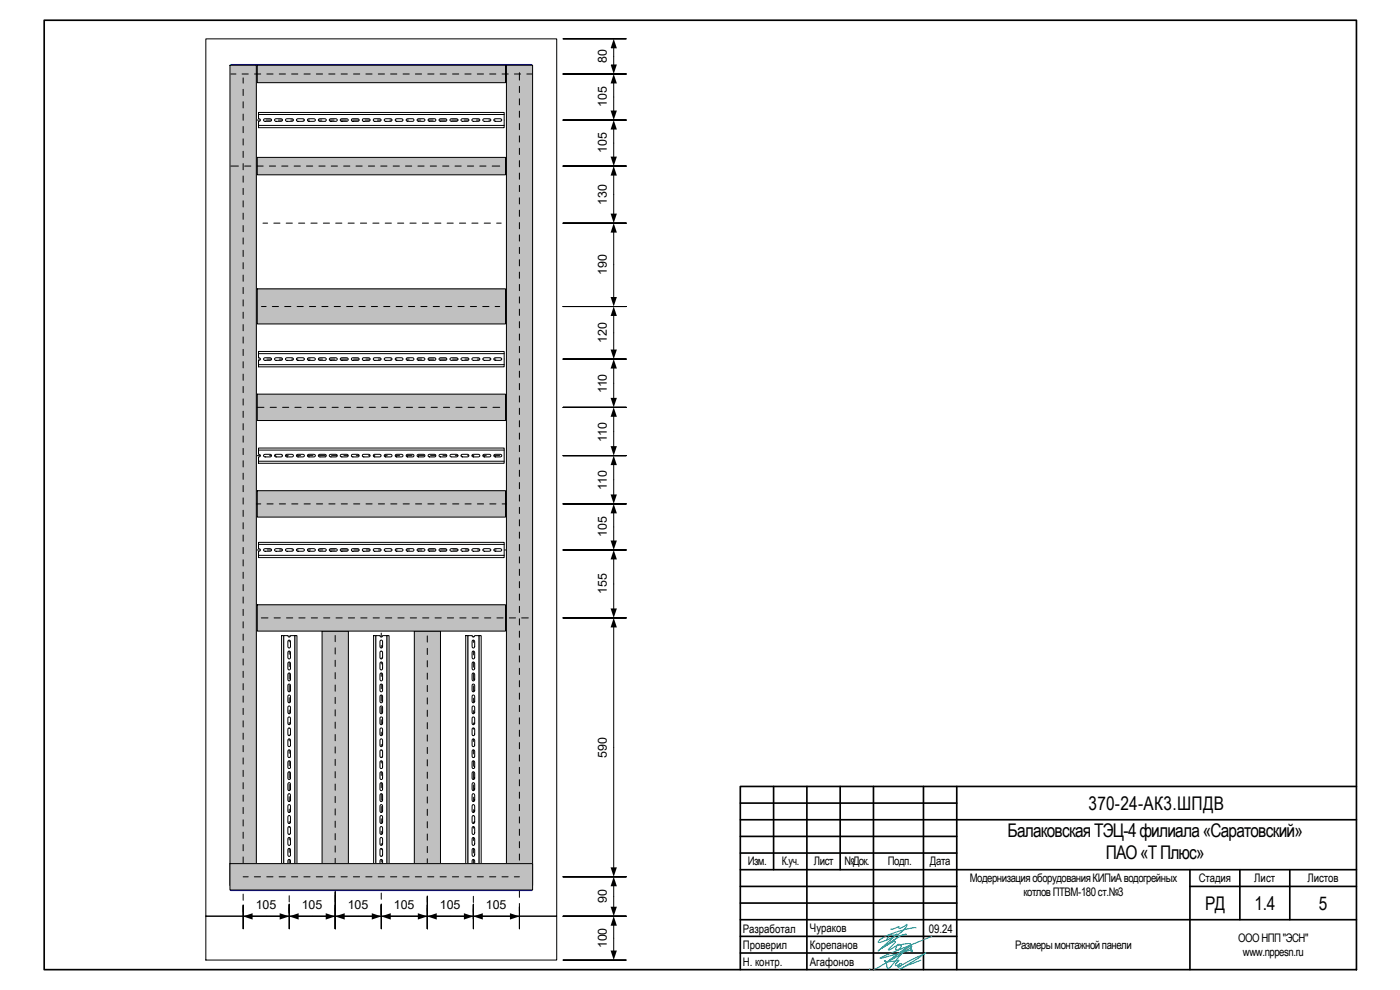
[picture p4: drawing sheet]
<svg xmlns="http://www.w3.org/2000/svg" width="420mm" height="297mm" viewBox="0 0 420 297" stroke-linecap="round" stroke-linejoin="round" font-family="sans-serif">
<defs><g id="words">
<g font-size="5.7">
<text x="326.7" y="243">370-24-АК3.ШПДВ</text>
<text x="302.4" y="251.2">БалаковскаяТЭЦ-4филиала«Саратовский»</text>
<text x="331.9" y="257.8">ПАО«ТПлюс»</text>
<text x="361.7" y="272.9">РД</text>
<text x="376.5" y="272.9">1.4</text>
<text x="395.8" y="272.9">5</text>
</g>
<g font-size="3.7">
<text x="182.1" y="19" transform="rotate(-90 182.1 19)">80</text>
<text x="182.1" y="32.2" transform="rotate(-90 182.1 32.2)">105</text>
<text x="182.1" y="46" transform="rotate(-90 182.1 46)">105</text>
<text x="182.1" y="61.5" transform="rotate(-90 182.1 61.5)">130</text>
<text x="182.1" y="82.5" transform="rotate(-90 182.1 82.5)">190</text>
<text x="182.1" y="102.9" transform="rotate(-90 182.1 102.9)">120</text>
<text x="182.1" y="118" transform="rotate(-90 182.1 118)">110</text>
<text x="182.1" y="132.5" transform="rotate(-90 182.1 132.5)">110</text>
<text x="182.1" y="147" transform="rotate(-90 182.1 147)">110</text>
<text x="182.1" y="161.2" transform="rotate(-90 182.1 161.2)">105</text>
<text x="182.1" y="178.3" transform="rotate(-90 182.1 178.3)">155</text>
<text x="182.1" y="227.3" transform="rotate(-90 182.1 227.3)">590</text>
<text x="76.7" y="272.9">105</text>
<text x="90.6" y="272.9">105</text>
<text x="104.4" y="272.9">105</text>
<text x="118.2" y="272.9">105</text>
<text x="132" y="272.9">105</text>
<text x="145.8" y="272.9">105</text>
<text x="182.1" y="271" transform="rotate(-90 182.1 271)">90</text>
<text x="182.1" y="284.5" transform="rotate(-90 182.1 284.5)">100</text>
</g>
<g font-size="3.5">
<text x="224.4" y="259.7">Изм.</text>
<text x="234.7" y="259.7">К.уч.</text>
<text x="244.3" y="259.7">Лист</text>
<text x="253.4" y="259.7">№Док.</text>
<text x="266.4" y="259.7">Подп.</text>
<text x="279" y="259.7">Дата</text>
<text x="291.1" y="264.7">МодернизацияоборудованияКИПиАводогрейных</text>
<text x="307.2" y="268.8">котловПТВМ-180ст.№3</text>
<text x="359.8" y="264.7">Стадия</text>
<text x="376.4" y="264.7">Лист</text>
<text x="392.4" y="264.7">Листов</text>
<text x="222.9" y="279.9">Разработал</text>
<text x="243.1" y="279.7">Чураков</text>
<text x="278.8" y="279.9">09.24</text>
<text x="222.9" y="284.8">Проверил</text>
<text x="243.1" y="284.8">Корепанов</text>
<text x="304.7" y="284.7">Размерымонтажнойпанели</text>
<text x="371.6" y="282.6">ОООНПП&quot;ЭСН&quot;</text>
<text x="373" y="286.7">www.nppesn.ru</text>
<text x="222.9" y="289.8">Н. контр.</text>
<text x="243.1" y="289.9">Агафонов</text>
</g>
</g></defs>
<g fill="none" stroke="#000" stroke-width=".5">
<path d="M13.3 6.1h393.8v284.8h-393.8zM232.2 236v24.9M242.2 236v54.9M252.1 236v24.9M262.1 236v54.9M277.1 236v54.9M287.1 236v54.9M407.1 236h-184.9v54.9M222.2 246h184.9M222.2 241h64.9M222.2 251h64.9M222.2 255.9h64.9"/>
<path d="M222.2 260.9h184.9M222.2 266h64.9M222.2 271h64.9M357.1 260.9v30M357.1 266h50M372.1 260.9v15M387.1 260.9v15M407.1 275.9h-184.9M222.2 285.9h64.9M222.2 280.9h64.9"/>
</g>
<path d="M274.9 278.4a22.7 22.7 0 0 0-11.2 3.9l-.1 .5a14.5 14.5 0 0 0 8.4-4.7l.2-.8-2.1 1.3a.29 .29 0 0 1-.4-.2 .29 .29 0 0 1 .1-.4l-2.5 .8M261.1 290.7l-.1 .3M269.8 291l4.7-2.8 3.4-2.4-5.4 2.8a3.8 3.8 0 0 1-2.6 1 .37 .37 0 0 1 .3-.5 .37 .37 0 0 1 .4 .5 .6 .6 0 0 1-.4 .6 .6 .6 0 0 1-.7-.3l.3-.4-.9 .3a.54 .54 0 0 1-.2-.6 .54 .54 0 0 1 .5-.4 .51 .51 0 0 0 .5-.7h-.1a7.5 7.5 0 0 1-4.2 .2l.1-.1a1.25 1.25 0 0 1 .6 1.5 .57 .57 0 0 0 .3 .8 .57 .57 0 0 0 .7-.2l1.5-1.8a14.9 14.9 0 0 1 4.9-4.7v.3l-3.2 2.3-8.2 4.6M276.4 288.1l-3.8 1.4-2.8 1.5M279.6 281l-15.5 6.5 .2 .1 9.1-2.6 .5 .2-.2 .3-.3-.1-.2-.3 .3-.6a.49 .49 0 0 0-.1-.5 .49 .49 0 0 0-.5-.1l-7.1 5 7.5-5.7-.6-.1-3.4 .5a.62 .62 0 0 1 1-.1 .62 .62 0 0 1-.2 1l-1 .6-.3-.4 .3-1-2.1 1.3h-.4l2.1-2.2v-.3l-.2-.1-3.9 2.1 5.4-3.6 1.9-.6-1.9 .6-6.5 4.4 5.7-5.1-1.1 .4-.9-.3-1.1 1.6" fill="none" stroke="#008080" stroke-width=".3"/>
<g fill="none" stroke="#000" stroke-width=".3">
<path d="M142.1 188v1.1M142.1 190.9v1.9M142.1 194.6v1.9M142.1 198.4v1.8M142.1 202.1v1.8M142.1 205.8v1.8M142.1 209.5v1.8M142.1 213.2v1.9M142.1 216.9v1.9M142.1 220.6v1.9M142.1 224.3v1.9M142.1 228.1v1.8"/>
<path d="M142.1 231.8v1.8M142.1 235.5v1.8M142.1 239.2v1.9M142.1 242.9v1.9M142.1 246.6v1.9M142.1 250.4v1.8M142.1 254.1v1.8M142.1 257.8v1.8M142.1 261.5v1.9M142.1 265.2v1.9M142.1 268.9v1.9M142.1 272.6v1.1"/>
</g>
<path d="M139.8 190.7h.7v75h-.7z" fill="#fff"/>
<path d="M139.8 190.7h.7v75h-.7z" fill="none" stroke="#000" stroke-width=".3"/>
<path d="M143.7 190.7h.7v75h-.7z" fill="#fff"/>
<path d="M143.7 190.7h.7v75h-.7z" fill="none" stroke="#000" stroke-width=".3"/>
<path d="M140.5 190.7h1.2l.4 .5 .4-.5h1.2v75h-1.2l-.1-1-.5-.2-.2 .5v.7h-1.2zM141.8 208.7l-.1 1.7a.39 .39 0 0 0 .4 .5 .39 .39 0 0 0 .4-.5l-.1-1.6-.2-.2zM141.8 215.2l-.1 1.8a.39 .39 0 0 0 .4 .4 .39 .39 0 0 0 .4-.4l-.1-1.6-.2-.3zM141.8 205.4l-.1 1.7a.39 .39 0 0 0 .4 .5 .39 .39 0 0 0 .4-.5l-.1-1.6-.2-.2zM141.8 231.7l-.1 1.7a.39 .39 0 0 0 .4 .5 .39 .39 0 0 0 .4-.5l-.1-1.6-.3-.3zM141.8 225.1l-.1 1.8a.39 .39 0 0 0 .4 .4 .39 .39 0 0 0 .4-.4l-.1-1.6-.2-.3zM141.8 211.9l-.1 1.8 .4 .5 .4-.5v-1.4l-.3-.4zM141.8 228.4l-.1 1.7a.39 .39 0 0 0 .4 .5 .39 .39 0 0 0 .4-.5l-.1-1.6-.3-.2zM141.8 221.8l-.1 1.8a.39 .39 0 0 0 .4 .4 .39 .39 0 0 0 .4-.4l-.1-1.6-.3-.3zM141.8 241.6l-.1 1.7a.4 .4 0 0 0 .4 .5 .4 .4 0 0 0 .4-.5l-.1-1.6-.3-.3zM141.8 261.3l-.1 1.7 .4 .5 .4-.5v-1.4l-.3-.4zM141.8 195.5l-.1 1.7a.4 .4 0 0 0 .4 .5 .4 .4 0 0 0 .4-.5l-.1-1.6-.3-.3zM141.8 202.1l-.1 1.7a.4 .4 0 0 0 .4 .5 .4 .4 0 0 0 .4-.5l-.1-1.6-.3-.3zM141.8 244.8l-.1 1.8a.4 .4 0 0 0 .4 .5 .4 .4 0 0 0 .4-.5l-.1-1.6-.3-.3zM141.8 251.4l-.1 1.8a.4 .4 0 0 0 .4 .5 .4 .4 0 0 0 .4-.5l-.1-1.6-.3-.3zM141.8 258l-.1 1.7a.4 .4 0 0 0 .4 .5 .4 .4 0 0 0 .4-.5l-.1-1.5-.3-.3zM141.8 235l-.1 1.7a.4 .4 0 0 0 .4 .5 .4 .4 0 0 0 .4-.5l-.1-1.6-.3-.3zM141.8 192.2l-.1 1.9 .4 .3 .4-.5v-1.4l-.3-.4zM141.8 198.8l-.1 1.9 .4 .3 .4-.5v-1.4l-.3-.4zM141.8 248.1l-.1 2 .4 .3 .4-.5v-1.4l-.3-.5zM141.8 254.7l-.1 1.9 .4 .4 .4-.5v-1.4l-.3-.5zM141.8 238.3l-.1 1.7a.4 .4 0 0 0 .4 .5 .4 .4 0 0 0 .4-.5l-.1-1.6-.3-.3zM141.8 218.5l-.1 1.8a.39 .39 0 0 0 .4 .4 .39 .39 0 0 0 .4-.4l-.1-1.7z" fill-rule="evenodd" fill="#fff"/>
<g fill="none" stroke="#000" stroke-width=".3">
<path d="M114.4 186.8v1.3M114.4 189.9v1.9M114.4 193.7v1.8M114.4 197.4v1.8M140.5 190.7h1.2a.39 .39 0 0 0 .4 .5 .39 .39 0 0 0 .4-.5h1.2v75h-1.2v-.7a.4 .4 0 0 0-.4-.5 .4 .4 0 0 0-.4 .5v.7h-1.2zM141.8 192.2l.3-.2 .3 .4 .1 1.5a.4 .4 0 0 1-.4 .5 .4 .4 0 0 1-.4-.5zM141.8 195.5l.3-.2 .3 .3 .1 1.6a.4 .4 0 0 1-.4 .5 .4 .4 0 0 1-.4-.5zM141.8 198.8l.3-.2 .3 .3 .1 1.6a.4 .4 0 0 1-.4 .5 .4 .4 0 0 1-.4-.5zM114.4 201.1v1.8M114.4 204.8v1.9M114.4 208.5v1.9M114.4 212.2v1.9"/>
<path d="M114.4 215.9v1.9M114.4 219.7v1.8M141.8 202.1l.3-.2 .3 .3 .1 1.6a.4 .4 0 0 1-.4 .5 .4 .4 0 0 1-.4-.5zM141.8 205.4l.4-.1 .2 .2 .1 1.6a.39 .39 0 0 1-.4 .5 .39 .39 0 0 1-.4-.5zM141.8 208.7l.4-.1 .2 .2 .1 1.6a.39 .39 0 0 1-.4 .5 .39 .39 0 0 1-.4-.5zM141.8 211.9l.3-.1 .3 .3 .1 1.6a.39 .39 0 0 1-.4 .5 .39 .39 0 0 1-.4-.5zM141.8 215.2l.4-.1 .2 .3 .1 1.6a.39 .39 0 0 1-.4 .4 .39 .39 0 0 1-.4-.4zM141.8 218.5l.3-.1 .3 .3 .1 1.6a.39 .39 0 0 1-.4 .4 .39 .39 0 0 1-.4-.4zM114.4 223.4v1.8M114.4 227.1v1.8M114.4 230.8v1.9M114.4 234.5v1.9"/>
<path d="M114.4 238.2v1.9M141.8 228.4l.3-.1 .3 .2 .1 1.6a.39 .39 0 0 1-.4 .5 .39 .39 0 0 1-.4-.5zM141.8 231.7l.3-.2 .3 .3 .1 1.6a.39 .39 0 0 1-.4 .5 .39 .39 0 0 1-.4-.5zM141.8 235l.3-.2 .3 .3 .1 1.6a.4 .4 0 0 1-.4 .5 .4 .4 0 0 1-.4-.5zM141.8 238.3l.3-.2 .3 .3 .1 1.6a.4 .4 0 0 1-.4 .5 .4 .4 0 0 1-.4-.5zM141.8 225.1l.4-.1 .2 .3 .1 1.6a.39 .39 0 0 1-.4 .4 .39 .39 0 0 1-.4-.4zM141.8 221.8l.3-.1 .3 .3 .1 1.6a.39 .39 0 0 1-.4 .4 .39 .39 0 0 1-.4-.4zM114.4 242v1.8M114.4 245.7v1.8M114.4 249.4v1.8M114.4 253.1v1.9M114.4 256.8v1.9"/>
<path d="M141.8 241.6l.3-.2 .3 .3 .1 1.6a.4 .4 0 0 1-.4 .5 .4 .4 0 0 1-.4-.5zM141.8 244.8l.3-.1 .3 .3 .1 1.6a.4 .4 0 0 1-.4 .5 .4 .4 0 0 1-.4-.5zM141.8 248.1l.3-.1 .3 .3 .1 1.6a.4 .4 0 0 1-.4 .5 .4 .4 0 0 1-.4-.5zM141.8 251.4l.3-.1 .3 .3 .1 1.6a.4 .4 0 0 1-.4 .5 .4 .4 0 0 1-.4-.5zM141.8 254.7l.3-.1 .3 .3 .1 1.6a.4 .4 0 0 1-.4 .5 .4 .4 0 0 1-.4-.5zM141.8 258l.3-.1 .3 .3 .1 1.5a.4 .4 0 0 1-.4 .5 .4 .4 0 0 1-.4-.5zM114.4 260.5v1.9M114.4 264.2v1.9M114.4 267.9v1.9M114.4 271.7v1.3M141.8 261.3l.3-.2 .3 .4 .1 1.5a.4 .4 0 0 1-.4 .5 .4 .4 0 0 1-.4-.5z"/>
</g>
<path d="M112.1 190.7h.7v75h-.7z" fill="#fff"/>
<path d="M112.1 190.7h.7v75h-.7z" fill="none" stroke="#000" stroke-width=".3"/>
<path d="M116.1 190.7h.7v75h-.7z" fill="#fff"/>
<path d="M116.1 190.7h.7v75h-.7z" fill="none" stroke="#000" stroke-width=".3"/>
<path d="M112.8 190.7h1.2a.39 .39 0 0 0 .4 .5 .39 .39 0 0 0 .4-.5h1.3v75h-1.3l-.1-1-.4-.2-.3 .5v.7h-1.2zM114.1 208.7l-.1 1.7a.39 .39 0 0 0 .4 .5 .39 .39 0 0 0 .4-.5v-1.6l-.2-.2zM114.1 215.2l-.1 1.8a.39 .39 0 0 0 .4 .4 .39 .39 0 0 0 .4-.4v-1.6l-.2-.3zM114.1 205.4l-.1 1.7a.39 .39 0 0 0 .4 .5 .39 .39 0 0 0 .4-.5v-1.6l-.2-.2zM114.1 231.7l-.1 1.7a.39 .39 0 0 0 .4 .5 .39 .39 0 0 0 .4-.5v-1.6l-.4-.3zM114.1 225.1l-.1 1.8a.39 .39 0 0 0 .4 .4 .39 .39 0 0 0 .4-.4v-1.6l-.2-.3zM114.1 221.8l-.1 1.8a.39 .39 0 0 0 .4 .4 .39 .39 0 0 0 .4-.4v-1.6l-.4-.3zM114.1 228.4l-.1 1.7a.39 .39 0 0 0 .4 .5 .39 .39 0 0 0 .4-.5v-1.6l-.4-.2zM114.1 211.9l-.1 1.8a.39 .39 0 0 0 .4 .5 .39 .39 0 0 0 .4-.5v-1.6l-.4-.3zM114.1 261.3v1.9l.3 .3 .4-.3v-1.7l-.2-.3zM114.1 241.6l-.1 1.7a.4 .4 0 0 0 .4 .5 .4 .4 0 0 0 .4-.5v-1.6l-.2-.3zM114.1 195.5l-.1 1.7a.4 .4 0 0 0 .4 .5 .4 .4 0 0 0 .4-.5v-1.6l-.2-.2zM114.1 202.1l-.1 1.7a.4 .4 0 0 0 .4 .5 .4 .4 0 0 0 .4-.5v-1.6l-.2-.2zM114.1 244.8l-.1 1.8a.4 .4 0 0 0 .4 .5 .4 .4 0 0 0 .4-.5v-1.6l-.2-.3zM114.1 251.4l-.1 1.8a.4 .4 0 0 0 .4 .5 .4 .4 0 0 0 .4-.5v-1.6l-.2-.3zM114.1 258l-.1 1.7a.4 .4 0 0 0 .4 .5 .4 .4 0 0 0 .4-.5v-1.5l-.2-.3zM114.1 235l-.1 1.7a.4 .4 0 0 0 .4 .5 .4 .4 0 0 0 .4-.5v-1.6l-.2-.2zM114.1 192.2v1.9l.3 .3 .4-.3v-1.6l-.2-.4zM114.1 198.8v1.9l.3 .3 .4-.3v-1.8l-.2-.3zM114.1 248.1v2l.3 .3 .4-.3v-1.6l-.2-.5zM114.1 254.7v1.9l.3 .4 .4-.4v-1.7l-.2-.3zM114.1 238.3v1.9l.3 .3 .4-.3v-1.6l-.2-.4zM114.1 218.5l-.1 1.8a.39 .39 0 0 0 .4 .4 .39 .39 0 0 0 .4-.4v-1.6l-.4-.3z" fill-rule="evenodd" fill="#fff"/>
<g fill="none" stroke="#000" stroke-width=".3">
<path d="M86.8 188v1M86.8 190.8v1.8M86.8 194.5v1.8M86.8 198.2v1.8M112.8 190.7h1.2a.39 .39 0 0 0 .4 .5 .39 .39 0 0 0 .4-.5h1.3v75h-1.3v-.7a.4 .4 0 0 0-.4-.5 .4 .4 0 0 0-.4 .5v.7h-1.2zM114.1 192.2l.5-.1 .2 .3v1.5a.4 .4 0 0 1-.4 .5 .4 .4 0 0 1-.4-.5zM114.1 195.5l.5-.1 .2 .2v1.6a.4 .4 0 0 1-.4 .5 .4 .4 0 0 1-.4-.5zM114.1 198.8l.5-.2 .2 .3v1.6a.4 .4 0 0 1-.4 .5 .4 .4 0 0 1-.4-.5zM86.8 201.9v1.9M86.8 205.6v1.9M86.8 209.3v1.9M86.8 213v1.9"/>
<path d="M86.8 216.7v1.9M114.1 202.1l.5-.1 .2 .2v1.6a.4 .4 0 0 1-.4 .5 .4 .4 0 0 1-.4-.5zM114.1 205.4l.5-.1 .2 .2v1.6a.39 .39 0 0 1-.4 .5 .39 .39 0 0 1-.4-.5zM114.1 208.7l.5-.1 .2 .2v1.6a.39 .39 0 0 1-.4 .5 .39 .39 0 0 1-.4-.5zM114.1 211.9l.3-.1 .4 .3v1.6a.39 .39 0 0 1-.4 .5 .39 .39 0 0 1-.4-.5zM114.1 215.2l.5-.1 .2 .3v1.6a.39 .39 0 0 1-.4 .4 .39 .39 0 0 1-.4-.4zM114.1 218.5l.3-.1 .4 .3v1.6a.39 .39 0 0 1-.4 .4 .39 .39 0 0 1-.4-.4zM86.8 220.5v1.8M86.8 224.2v1.8M86.8 227.9v1.8M86.8 231.6v1.9M86.8 235.3v1.9"/>
<path d="M86.8 239v1.9M114.1 221.8l.3-.1 .4 .3v1.6a.39 .39 0 0 1-.4 .4 .39 .39 0 0 1-.4-.4zM114.1 228.4l.3-.1 .4 .2v1.6a.39 .39 0 0 1-.4 .5 .39 .39 0 0 1-.4-.5zM114.1 231.7l.3-.2 .4 .3v1.6a.39 .39 0 0 1-.4 .5 .39 .39 0 0 1-.4-.5zM114.1 235l.5-.1 .2 .2v1.6a.4 .4 0 0 1-.4 .5 .4 .4 0 0 1-.4-.5zM114.1 238.3l.5-.1 .2 .2v1.6a.4 .4 0 0 1-.4 .5 .4 .4 0 0 1-.4-.5zM114.1 225.1l.5-.1 .2 .3v1.6a.39 .39 0 0 1-.4 .4 .39 .39 0 0 1-.4-.4zM86.8 242.8v1.8M86.8 246.5v1.8M86.8 250.2v1.8M86.8 253.9v1.9M86.8 257.6v1.9"/>
<path d="M114.1 241.6l.5-.2 .2 .3v1.6a.4 .4 0 0 1-.4 .5 .4 .4 0 0 1-.4-.5zM114.1 244.8l.5-.1 .2 .3v1.6a.4 .4 0 0 1-.4 .5 .4 .4 0 0 1-.4-.5zM114.1 248.1l.5-.1 .2 .3v1.6a.4 .4 0 0 1-.4 .5 .4 .4 0 0 1-.4-.5zM114.1 251.4l.5-.1 .2 .3v1.6a.4 .4 0 0 1-.4 .5 .4 .4 0 0 1-.4-.5zM114.1 254.7l.5-.1 .2 .3v1.6a.4 .4 0 0 1-.4 .5 .4 .4 0 0 1-.4-.5zM114.1 258l.5-.1 .2 .3v1.5a.4 .4 0 0 1-.4 .5 .4 .4 0 0 1-.4-.5zM86.8 261.3v1.9M86.8 265v1.9M86.8 268.8v1.8M86.8 272.4v.9M114.1 261.3l.5-.1 .2 .3v1.5a.4 .4 0 0 1-.4 .5 .4 .4 0 0 1-.4-.5z"/>
</g>
<path d="M84.5 190.7h.7v75h-.7z" fill="#fff"/>
<path d="M84.5 190.7h.7v75h-.7z" fill="none" stroke="#000" stroke-width=".3"/>
<path d="M88.5 190.7h.6v75h-.6z" fill="#fff"/>
<path d="M88.5 190.7h.6v75h-.6z" fill="none" stroke="#000" stroke-width=".3"/>
<path d="M85.2 190.7h1.2a.39 .39 0 0 0 .4 .5 .39 .39 0 0 0 .4-.5h1.3v75h-1.3v-.7l-.3-.5-.4 .2-.1 1h-1.2zM86.5 208.7l-.1 1.7a.39 .39 0 0 0 .4 .5 .39 .39 0 0 0 .4-.5v-1.6l-.3-.2zM86.5 215.2l-.1 1.8a.39 .39 0 0 0 .4 .4 .39 .39 0 0 0 .4-.4v-1.6l-.3-.3zM86.5 205.4l-.1 1.7a.39 .39 0 0 0 .4 .5 .39 .39 0 0 0 .4-.5v-1.6l-.3-.2zM86.5 231.7l-.1 1.7a.39 .39 0 0 0 .4 .5 .39 .39 0 0 0 .4-.5v-1.6l-.4-.3zM86.5 225.1l-.1 1.8a.39 .39 0 0 0 .4 .4 .39 .39 0 0 0 .4-.4v-1.6l-.3-.3zM86.5 221.8l-.1 1.8a.39 .39 0 0 0 .4 .4 .39 .39 0 0 0 .4-.4v-1.6l-.4-.3zM86.5 228.4l-.1 1.7a.39 .39 0 0 0 .4 .5 .39 .39 0 0 0 .4-.5v-1.6l-.4-.2zM86.5 211.9l-.1 1.8a.39 .39 0 0 0 .4 .5 .39 .39 0 0 0 .4-.5v-1.6l-.4-.3zM86.5 261.3l-.1 1.9 .4 .3 .4-.3v-1.7l-.4-.4zM86.5 241.6l-.1 1.7a.4 .4 0 0 0 .4 .5 .4 .4 0 0 0 .4-.5v-1.6l-.4-.3zM86.5 195.5l-.1 1.7a.4 .4 0 0 0 .4 .5 .4 .4 0 0 0 .4-.5v-1.6l-.4-.3zM86.5 202.1l-.1 1.7a.4 .4 0 0 0 .4 .5 .4 .4 0 0 0 .4-.5v-1.6l-.4-.3zM86.5 244.8l-.1 1.8a.4 .4 0 0 0 .4 .5 .4 .4 0 0 0 .4-.5v-1.6l-.4-.3zM86.5 251.4l-.1 1.8a.4 .4 0 0 0 .4 .5 .4 .4 0 0 0 .4-.5v-1.6l-.4-.3zM86.5 258l-.1 1.7a.4 .4 0 0 0 .4 .5 .4 .4 0 0 0 .4-.5v-1.5l-.4-.3zM86.5 235l-.1 1.7a.4 .4 0 0 0 .4 .5 .4 .4 0 0 0 .4-.5v-1.6l-.4-.3zM86.5 192.2l-.1 1.9 .4 .3 .4-.3v-1.6l-.2-.4zM86.5 198.8l-.1 1.9 .4 .3 .4-.3v-1.8l-.4-.3zM86.5 248.1l-.1 2 .4 .3 .4-.3v-1.6l-.2-.5zM86.5 254.7l-.1 1.9 .4 .4 .4-.4v-1.7l-.4-.3zM86.5 238.3l-.1 1.9 .4 .3 .4-.3v-1.6l-.2-.4zM86.5 218.5l-.1 1.8a.39 .39 0 0 0 .4 .4 .39 .39 0 0 0 .4-.4v-1.6l-.4-.3z" fill-rule="evenodd" fill="#fff"/>
<g fill="none" stroke="#000" stroke-width=".3">
<path d="M76.3 165h2M80.2 165h1.8M83.9 165h1.9M87.6 165h1.9M91.3 165h1.9M95 165h1.9M98.8 165h1.8M102.5 165h1.8M106.2 165h1.8M109.9 165h1.8M113.6 165h1.9M117.3 165h1.9"/>
<path d="M121 165h1.9M124.8 165h1.8M128.5 165h1.8M132.2 165h1.8M135.9 165h1.9M139.6 165h1.9M143.3 165h1.9M147.1 165h1.8M150.8 165h1.8M154.5 165h2.1M85.2 190.7h1.2a.39 .39 0 0 0 .4 .5 .39 .39 0 0 0 .4-.5h1.3v75h-1.3v-.7a.4 .4 0 0 0-.4-.5 .4 .4 0 0 0-.4 .5v.7h-1.2zM86.5 192.2l.3-.2 .4 .4v1.5a.4 .4 0 0 1-.4 .5 .4 .4 0 0 1-.4-.5z"/>
<path d="M86.5 195.5l.3-.2 .4 .3v1.6a.4 .4 0 0 1-.4 .5 .4 .4 0 0 1-.4-.5zM86.5 198.8l.3-.2 .4 .3v1.6a.4 .4 0 0 1-.4 .5 .4 .4 0 0 1-.4-.5zM86.5 202.1l.3-.2 .4 .3v1.6a.4 .4 0 0 1-.4 .5 .4 .4 0 0 1-.4-.5zM86.5 205.4l.4-.1 .3 .2v1.6a.39 .39 0 0 1-.4 .5 .39 .39 0 0 1-.4-.5zM86.5 208.7l.4-.1 .3 .2v1.6a.39 .39 0 0 1-.4 .5 .39 .39 0 0 1-.4-.5zM86.5 211.9l.3-.1 .4 .3v1.6a.39 .39 0 0 1-.4 .5 .39 .39 0 0 1-.4-.5zM86.5 215.2l.4-.1 .3 .3v1.6a.39 .39 0 0 1-.4 .4 .39 .39 0 0 1-.4-.4zM86.5 218.5l.3-.1 .4 .3v1.6a.39 .39 0 0 1-.4 .4 .39 .39 0 0 1-.4-.4zM86.5 225.1l.4-.1 .3 .3v1.6a.39 .39 0 0 1-.4 .4 .39 .39 0 0 1-.4-.4zM86.5 221.8l.3-.1 .4 .3v1.6a.39 .39 0 0 1-.4 .4 .39 .39 0 0 1-.4-.4zM86.5 228.4l.3-.1 .4 .2v1.6a.39 .39 0 0 1-.4 .5 .39 .39 0 0 1-.4-.5zM86.5 231.7l.3-.2 .4 .3v1.6a.39 .39 0 0 1-.4 .5 .39 .39 0 0 1-.4-.5z"/>
<path d="M86.5 235l.3-.2 .4 .3v1.6a.4 .4 0 0 1-.4 .5 .4 .4 0 0 1-.4-.5zM86.5 238.3l.3-.2 .4 .3v1.6a.4 .4 0 0 1-.4 .5 .4 .4 0 0 1-.4-.5zM86.5 241.6l.3-.2 .4 .3v1.6a.4 .4 0 0 1-.4 .5 .4 .4 0 0 1-.4-.5zM86.5 244.8l.3-.1 .4 .3v1.6a.4 .4 0 0 1-.4 .5 .4 .4 0 0 1-.4-.5zM86.5 248.1l.3-.1 .4 .3v1.6a.4 .4 0 0 1-.4 .5 .4 .4 0 0 1-.4-.5zM86.5 251.4l.3-.1 .4 .3v1.6a.4 .4 0 0 1-.4 .5 .4 .4 0 0 1-.4-.5zM86.5 254.7l.3-.1 .4 .3v1.6a.4 .4 0 0 1-.4 .5 .4 .4 0 0 1-.4-.5zM86.5 258l.3-.1 .4 .3v1.5a.4 .4 0 0 1-.4 .5 .4 .4 0 0 1-.4-.5zM86.5 261.3l.3-.2 .4 .4v1.5a.4 .4 0 0 1-.4 .5 .4 .4 0 0 1-.4-.5z"/>
</g>
<path d="M77.6 162.7h73.7v4.6h-73.7v-1.9l.5-.3-.1-.4-.4-.1zM79.2 164.7l-.1 .3 .3 .4h1.6a.4 .4 0 0 0 .5-.4 .4 .4 0 0 0-.5-.4zM82.5 164.7l-.1 .3 .3 .4h1.6a.4 .4 0 0 0 .5-.4 .4 .4 0 0 0-.5-.4zM85.8 164.7l-.1 .3 .3 .4h1.6a.4 .4 0 0 0 .5-.4 .4 .4 0 0 0-.5-.4zM89.1 164.7l-.1 .3 .3 .4h1.6a.4 .4 0 0 0 .4-.4 .4 .4 0 0 0-.4-.4zM92.4 164.7l-.1 .3 .3 .4h1.5a.4 .4 0 0 0 .5-.4 .4 .4 0 0 0-.5-.4zM95.7 164.7l-.2 .3 .4 .4h1.5a.4 .4 0 0 0 .5-.4 .4 .4 0 0 0-.5-.4zM99 164.7l-.2 .3 .3 .4h1.6a.4 .4 0 0 0 .5-.4 .4 .4 0 0 0-.5-.4zM102.2 164.7l-.1 .5 .3 .2h1.6a.4 .4 0 0 0 .5-.4 .4 .4 0 0 0-.5-.4zM105.6 164.7l-.1 .5 .2 .2h1.6a.39 .39 0 0 0 .5-.4 .39 .39 0 0 0-.5-.4zM108.8 164.7v.5l.2 .2h1.6a.39 .39 0 0 0 .5-.4 .39 .39 0 0 0-.5-.4zM112.2 164.7l-.2 .3 .3 .4h1.6a.39 .39 0 0 0 .5-.4 .39 .39 0 0 0-.5-.4zM115.5 164.7l-.2 .3 .3 .4h1.6a.39 .39 0 0 0 .5-.4 .39 .39 0 0 0-.5-.4zM118.7 164.7l-.1 .3 .3 .4h1.6a.39 .39 0 0 0 .4-.4 .39 .39 0 0 0-.4-.4zM122 164.7l-.1 .3 .3 .4h1.6a.39 .39 0 0 0 .4-.4 .39 .39 0 0 0-.4-.4zM125.3 164.7l-.1 .3 .3 .4h1.6a.39 .39 0 0 0 .4-.4 .39 .39 0 0 0-.4-.4zM128.6 164.7l-.1 .3 .2 .4h1.7a.39 .39 0 0 0 .4-.4 .39 .39 0 0 0-.4-.4zM131.9 164.7l-.1 .3 .2 .4h1.7a.39 .39 0 0 0 .4-.4 .39 .39 0 0 0-.4-.4zM135.2 164.7l-.2 .3 .3 .4h1.6a.4 .4 0 0 0 .5-.4 .4 .4 0 0 0-.5-.4zM138.5 164.7l-.2 .3 .4 .4h1.5a.4 .4 0 0 0 .5-.4 .4 .4 0 0 0-.5-.4zM141.8 164.7l-.2 .3 .3 .4h1.6a.4 .4 0 0 0 .5-.4 .4 .4 0 0 0-.5-.4zM145 164.7l-.1 .3 .3 .4h1.6a.4 .4 0 0 0 .5-.4 .4 .4 0 0 0-.5-.4zM148.3 164.7l-.1 .3 .3 .4h1.6a.4 .4 0 0 0 .5-.4 .4 .4 0 0 0-.5-.4z" fill-rule="evenodd" fill="#fff"/>
<g fill="none" stroke="#000" stroke-width=".3">
<path d="M76.9 136.7h2.2M80.9 136.7h1.9M84.6 136.7h1.9M88.3 136.7h1.9M92.1 136.7h1.8M95.8 136.7h1.8M99.5 136.7h1.9M103.2 136.7h1.9M106.9 136.7h1.9M110.6 136.7h1.9M114.4 136.7h1.8M118.1 136.7h1.8"/>
<path d="M121.8 136.7h1.8M125.5 136.7h1.8M129.2 136.7h1.9M132.9 136.7h1.9M136.6 136.7h1.9M140.3 136.7h1.9M144.1 136.7h1.8M147.8 136.7h2.2M77.6 162.7h73.7v4.6h-73.7v-1.9a.42 .42 0 0 0 .6-.4 .42 .42 0 0 0-.6-.4zM77.6 166.6h73.7M77.6 163.3h73.7M79.2 164.7l1.8-.1a.4 .4 0 0 1 .5 .4 .4 .4 0 0 1-.5 .4h-1.6l-.3-.4z"/>
<path d="M82.5 164.7l1.8-.1a.4 .4 0 0 1 .5 .4 .4 .4 0 0 1-.5 .4h-1.6l-.3-.4zM85.8 164.7l1.8-.1a.4 .4 0 0 1 .5 .4 .4 .4 0 0 1-.5 .4h-1.6l-.3-.4zM89.1 164.7l1.8-.1a.4 .4 0 0 1 .4 .4 .4 .4 0 0 1-.4 .4h-1.6l-.3-.4zM92.4 164.7l1.7-.1a.4 .4 0 0 1 .5 .4 .4 .4 0 0 1-.5 .4h-1.5l-.3-.4zM95.7 164.7l1.7-.1a.4 .4 0 0 1 .5 .4 .4 .4 0 0 1-.5 .4h-1.5l-.4-.4zM99 164.7l1.7-.1a.4 .4 0 0 1 .5 .4 .4 .4 0 0 1-.5 .4h-1.6l-.3-.4zM102.2 164.7l1.8-.1a.4 .4 0 0 1 .5 .4 .4 .4 0 0 1-.5 .4h-1.6l-.3-.2zM105.6 164.7l1.7-.1a.39 .39 0 0 1 .5 .4 .39 .39 0 0 1-.5 .4h-1.6l-.2-.2zM108.8 164.7l1.8-.1a.39 .39 0 0 1 .5 .4 .39 .39 0 0 1-.5 .4h-1.6l-.2-.2zM112.2 164.7l1.7-.1a.39 .39 0 0 1 .5 .4 .39 .39 0 0 1-.5 .4h-1.6l-.3-.4zM115.5 164.7l1.7-.1a.39 .39 0 0 1 .5 .4 .39 .39 0 0 1-.5 .4h-1.6l-.3-.4zM118.7 164.7l1.8-.1a.39 .39 0 0 1 .4 .4 .39 .39 0 0 1-.4 .4h-1.6l-.3-.4z"/>
<path d="M122 164.7l1.8-.1a.39 .39 0 0 1 .4 .4 .39 .39 0 0 1-.4 .4h-1.6l-.3-.4zM125.3 164.7l1.8-.1a.39 .39 0 0 1 .4 .4 .39 .39 0 0 1-.4 .4h-1.6l-.3-.4zM128.6 164.7l1.8-.1a.39 .39 0 0 1 .4 .4 .39 .39 0 0 1-.4 .4h-1.7l-.2-.4zM131.9 164.7l1.8-.1a.39 .39 0 0 1 .4 .4 .39 .39 0 0 1-.4 .4h-1.7l-.2-.4zM135.2 164.7l1.7-.1a.4 .4 0 0 1 .5 .4 .4 .4 0 0 1-.5 .4h-1.6l-.3-.4zM138.5 164.7l1.7-.1a.4 .4 0 0 1 .5 .4 .4 .4 0 0 1-.5 .4h-1.5l-.4-.4zM141.8 164.7l1.7-.1a.4 .4 0 0 1 .5 .4 .4 .4 0 0 1-.5 .4h-1.6l-.3-.4zM145 164.7l1.8-.1a.4 .4 0 0 1 .5 .4 .4 .4 0 0 1-.5 .4h-1.6l-.3-.4zM148.3 164.7l1.8-.1a.4 .4 0 0 1 .5 .4 .4 .4 0 0 1-.5 .4h-1.6l-.3-.4z"/>
</g>
<path d="M77.6 134.4h73.7v4.6h-73.7v-1.9l.5-.3-.1-.4-.4-.1zM79.2 136.4l-.1 .3 .3 .4h1.6a.4 .4 0 0 0 .5-.4 .4 .4 0 0 0-.5-.4zM82.5 136.4l-.1 .3 .3 .4h1.6a.4 .4 0 0 0 .5-.4 .4 .4 0 0 0-.5-.4zM85.8 136.4l-.1 .3 .3 .4h1.6a.4 .4 0 0 0 .5-.4 .4 .4 0 0 0-.5-.4zM89.1 136.4l-.1 .3 .3 .4h1.6a.4 .4 0 0 0 .4-.4 .4 .4 0 0 0-.4-.4zM92.4 136.4l-.1 .3 .3 .4h1.5a.4 .4 0 0 0 .5-.4 .4 .4 0 0 0-.5-.4zM95.7 136.4l-.2 .3 .4 .4h1.5a.4 .4 0 0 0 .5-.4 .4 .4 0 0 0-.5-.4zM99 136.4l-.2 .3 .3 .4h1.6a.4 .4 0 0 0 .5-.4 .4 .4 0 0 0-.5-.4zM102.2 136.4l-.1 .5 .3 .2h1.6a.4 .4 0 0 0 .5-.4 .4 .4 0 0 0-.5-.4zM105.6 136.4l-.1 .5 .2 .2h1.6a.39 .39 0 0 0 .5-.4 .39 .39 0 0 0-.5-.4zM108.8 136.4v.5l.2 .2h1.6a.39 .39 0 0 0 .5-.4 .39 .39 0 0 0-.5-.4zM112.2 136.4l-.2 .3 .3 .4h1.6a.39 .39 0 0 0 .5-.4 .39 .39 0 0 0-.5-.4zM115.5 136.4l-.2 .3 .3 .4h1.6a.39 .39 0 0 0 .5-.4 .39 .39 0 0 0-.5-.4zM118.7 136.4l-.1 .3 .3 .4h1.6a.39 .39 0 0 0 .4-.4 .39 .39 0 0 0-.4-.4zM122 136.4l-.1 .3 .3 .4h1.6a.39 .39 0 0 0 .4-.4 .39 .39 0 0 0-.4-.4zM125.3 136.4l-.1 .3 .3 .4h1.6a.39 .39 0 0 0 .4-.4 .39 .39 0 0 0-.4-.4zM128.6 136.4l-.1 .3 .2 .4h1.7a.39 .39 0 0 0 .4-.4 .39 .39 0 0 0-.4-.4zM131.9 136.4l-.1 .3 .2 .4h1.7a.39 .39 0 0 0 .4-.4 .39 .39 0 0 0-.4-.4zM135.2 136.4l-.2 .3 .3 .4h1.6a.4 .4 0 0 0 .5-.4 .4 .4 0 0 0-.5-.4zM138.5 136.4l-.2 .3 .4 .4h1.5a.4 .4 0 0 0 .5-.4 .4 .4 0 0 0-.5-.4zM141.8 136.4l-.2 .3 .3 .4h1.6a.4 .4 0 0 0 .5-.4 .4 .4 0 0 0-.5-.4zM145 136.4l-.1 .3 .3 .4h1.6a.4 .4 0 0 0 .5-.4 .4 .4 0 0 0-.5-.4zM148.3 136.4l-.1 .3 .3 .4h1.6a.4 .4 0 0 0 .5-.4 .4 .4 0 0 0-.5-.4z" fill-rule="evenodd" fill="#fff"/>
<g fill="none" stroke="#000" stroke-width=".3">
<path d="M77.6 107.7h1M80.1 107.7h1.8M83.8 107.7h1.9M87.5 107.7h1.9M91.2 107.7h1.9M94.9 107.7h1.9M98.7 107.7h1.8M102.4 107.7h1.8M106.1 107.7h1.9M109.8 107.7h1.9M113.5 107.7h1.9M117.2 107.7h1.9"/>
<path d="M121 107.7h1.8M124.7 107.7h1.8M128.4 107.7h1.8M132.1 107.7h1.9M135.8 107.7h1.9M139.5 107.7h1.9M143.2 107.7h1.9M146.9 107.7h1.9M150.4 107.7h.9M77.6 134.4h73.7v4.6h-73.7v-1.9a.42 .42 0 0 0 .6-.4 .42 .42 0 0 0-.6-.4zM77.6 138.4h73.7M77.6 135h73.7"/>
<path d="M79.2 136.4l1.8-.1a.4 .4 0 0 1 .5 .4 .4 .4 0 0 1-.5 .4h-1.6l-.3-.4zM82.5 136.4l1.8-.1a.4 .4 0 0 1 .5 .4 .4 .4 0 0 1-.5 .4h-1.6l-.3-.4zM85.8 136.4l1.8-.1a.4 .4 0 0 1 .5 .4 .4 .4 0 0 1-.5 .4h-1.6l-.3-.4zM89.1 136.4l1.8-.1a.4 .4 0 0 1 .4 .4 .4 .4 0 0 1-.4 .4h-1.6l-.3-.4zM92.4 136.4l1.7-.1a.4 .4 0 0 1 .5 .4 .4 .4 0 0 1-.5 .4h-1.5l-.3-.4zM95.7 136.4l1.7-.1a.4 .4 0 0 1 .5 .4 .4 .4 0 0 1-.5 .4h-1.5l-.4-.4zM99 136.4l1.7-.1a.4 .4 0 0 1 .5 .4 .4 .4 0 0 1-.5 .4h-1.6l-.3-.4zM102.2 136.4l1.8-.1a.4 .4 0 0 1 .5 .4 .4 .4 0 0 1-.5 .4h-1.6l-.3-.2zM105.6 136.4l1.7-.1a.39 .39 0 0 1 .5 .4 .39 .39 0 0 1-.5 .4h-1.6l-.2-.2zM108.8 136.4l1.8-.1a.39 .39 0 0 1 .5 .4 .39 .39 0 0 1-.5 .4h-1.6l-.2-.2zM112.2 136.4l1.7-.1a.39 .39 0 0 1 .5 .4 .39 .39 0 0 1-.5 .4h-1.6l-.3-.4zM115.5 136.4l1.7-.1a.39 .39 0 0 1 .5 .4 .39 .39 0 0 1-.5 .4h-1.6l-.3-.4z"/>
<path d="M118.7 136.4l1.8-.1a.39 .39 0 0 1 .4 .4 .39 .39 0 0 1-.4 .4h-1.6l-.3-.4zM122 136.4l1.8-.1a.39 .39 0 0 1 .4 .4 .39 .39 0 0 1-.4 .4h-1.6l-.3-.4zM125.3 136.4l1.8-.1a.39 .39 0 0 1 .4 .4 .39 .39 0 0 1-.4 .4h-1.6l-.3-.4zM128.6 136.4l1.8-.1a.39 .39 0 0 1 .4 .4 .39 .39 0 0 1-.4 .4h-1.7l-.2-.4zM131.9 136.4l1.8-.1a.39 .39 0 0 1 .4 .4 .39 .39 0 0 1-.4 .4h-1.7l-.2-.4zM135.2 136.4l1.7-.1a.4 .4 0 0 1 .5 .4 .4 .4 0 0 1-.5 .4h-1.6l-.3-.4zM138.5 136.4l1.7-.1a.4 .4 0 0 1 .5 .4 .4 .4 0 0 1-.5 .4h-1.5l-.4-.4zM141.8 136.4l1.7-.1a.4 .4 0 0 1 .5 .4 .4 .4 0 0 1-.5 .4h-1.6l-.3-.4zM145 136.4l1.8-.1a.4 .4 0 0 1 .5 .4 .4 .4 0 0 1-.5 .4h-1.6l-.3-.4zM148.3 136.4l1.8-.1a.4 .4 0 0 1 .5 .4 .4 .4 0 0 1-.5 .4h-1.6l-.3-.4z"/>
</g>
<path d="M77.6 105.5h73.7v4.6h-73.7v-2l.5-.3-.1-.4-.4-.1zM79.2 107.5l-.1 .2 .3 .4h1.6a.4 .4 0 0 0 .5-.4 .4 .4 0 0 0-.5-.4zM82.5 107.5l-.1 .2 .3 .4h1.6a.4 .4 0 0 0 .5-.4 .4 .4 0 0 0-.5-.4zM85.8 107.5l-.1 .2 .3 .4h1.6a.4 .4 0 0 0 .5-.4 .4 .4 0 0 0-.5-.4zM89.1 107.5l-.1 .2 .3 .4h1.6a.4 .4 0 0 0 .4-.4 .4 .4 0 0 0-.4-.4zM92.4 107.5l-.1 .2 .3 .4h1.5a.4 .4 0 0 0 .5-.4 .4 .4 0 0 0-.5-.4zM95.7 107.5l-.2 .2 .4 .4h1.5a.4 .4 0 0 0 .5-.4 .4 .4 0 0 0-.5-.4zM99 107.5l-.2 .2 .3 .4h1.6a.4 .4 0 0 0 .5-.4 .4 .4 0 0 0-.5-.4zM102.1 107.6l.3 .5h1.6a.4 .4 0 0 0 .5-.4 .4 .4 0 0 0-.5-.4l-1.6 .1zM105.6 107.5l-.1 .4 .2 .2h1.6a.39 .39 0 0 0 .5-.4 .39 .39 0 0 0-.5-.4zM108.8 107.5v.4l.2 .2h1.6a.39 .39 0 0 0 .5-.4 .39 .39 0 0 0-.5-.4zM112.2 107.5l-.2 .2 .3 .4h1.6a.39 .39 0 0 0 .5-.4 .39 .39 0 0 0-.5-.4zM115.5 107.5l-.2 .2 .3 .4h1.6a.39 .39 0 0 0 .5-.4 .39 .39 0 0 0-.5-.4zM118.7 107.5l-.1 .2 .3 .4h1.6a.39 .39 0 0 0 .4-.4 .39 .39 0 0 0-.4-.4zM121.9 107.6l.3 .5h1.6a.39 .39 0 0 0 .4-.4 .39 .39 0 0 0-.4-.4h-1.5zM125.2 107.6l.3 .5h1.6a.39 .39 0 0 0 .4-.4 .39 .39 0 0 0-.4-.4h-1.5zM128.6 107.5l-.1 .2 .2 .4h1.7a.39 .39 0 0 0 .4-.4 .39 .39 0 0 0-.4-.4zM131.8 107.6l.2 .5h1.7a.39 .39 0 0 0 .4-.4 .39 .39 0 0 0-.4-.4h-1.5zM135.2 107.5l-.2 .2 .3 .4h1.6a.4 .4 0 0 0 .5-.4 .4 .4 0 0 0-.5-.4zM138.5 107.5l-.2 .2 .4 .4h1.5a.4 .4 0 0 0 .5-.4 .4 .4 0 0 0-.5-.4zM141.7 107.6l.2 .5h1.6a.4 .4 0 0 0 .5-.4 .4 .4 0 0 0-.5-.4l-1.6 .1zM144.9 107.6l.3 .5h1.6a.4 .4 0 0 0 .5-.4 .4 .4 0 0 0-.5-.4l-1.6 .1zM148.2 107.6l.3 .5h1.6a.4 .4 0 0 0 .5-.4 .4 .4 0 0 0-.5-.4l-1.6 .1z" fill-rule="evenodd" fill="#fff"/>
<g fill="none" stroke="#000" stroke-width=".3">
<path d="M69.7 36h.9M72.4 36h1.9M76.1 36h1.9M79.9 36h1.8M83.6 36h1.8M87.3 36h1.8M91 36h1.8M94.7 36h1.9M98.4 36h1.9M102.1 36h1.9M105.8 36h1.9M109.6 36h1.8"/>
<path d="M113.3 36h1.8M117 36h1.9M120.7 36h1.9M124.4 36h1.9M128.1 36h1.9M131.9 36h1.8M135.6 36h1.8M139.3 36h1.8M143 36h1.9M146.7 36h1.9M150.4 36h.9M77.6 105.5h73.7v4.6h-73.7v-2a.42 .42 0 0 0 .6-.4 .42 .42 0 0 0-.6-.4z"/>
<path d="M77.6 109.4h73.7M77.6 106.1h73.7M79.1 107.6l.3-.2 1.6-.1a.4 .4 0 0 1 .5 .4 .4 .4 0 0 1-.5 .4h-1.6zM82.5 107.5l1.8-.2a.4 .4 0 0 1 .5 .4 .4 .4 0 0 1-.5 .4h-1.6l-.3-.4zM85.7 107.6l.3-.2 1.6-.1a.4 .4 0 0 1 .5 .4 .4 .4 0 0 1-.5 .4h-1.6zM89 107.6l.3-.2 1.6-.1a.4 .4 0 0 1 .4 .4 .4 .4 0 0 1-.4 .4h-1.6zM92.4 107.5l1.7-.2a.4 .4 0 0 1 .5 .4 .4 .4 0 0 1-.5 .4h-1.5l-.3-.4zM95.6 107.6l.3-.2 1.5-.1a.4 .4 0 0 1 .5 .4 .4 .4 0 0 1-.5 .4h-1.5zM98.9 107.6l.2-.2 1.6-.1a.4 .4 0 0 1 .5 .4 .4 .4 0 0 1-.5 .4h-1.6zM102.1 107.6l.3-.2 1.6-.1a.4 .4 0 0 1 .5 .4 .4 .4 0 0 1-.5 .4h-1.6zM105.6 107.5l1.7-.2a.39 .39 0 0 1 .5 .4 .39 .39 0 0 1-.5 .4h-1.6l-.2-.2zM108.8 107.5l1.8-.2a.39 .39 0 0 1 .5 .4 .39 .39 0 0 1-.5 .4h-1.6l-.2-.2z"/>
<path d="M112.2 107.5l1.7-.2a.39 .39 0 0 1 .5 .4 .39 .39 0 0 1-.5 .4h-1.6l-.3-.4zM115.3 107.6l.5-.3h1.4a.39 .39 0 0 1 .5 .4 .39 .39 0 0 1-.5 .4h-1.6zM118.7 107.5l1.8-.2a.39 .39 0 0 1 .4 .4 .39 .39 0 0 1-.4 .4h-1.6l-.3-.4zM122 107.5l1.8-.2a.39 .39 0 0 1 .4 .4 .39 .39 0 0 1-.4 .4h-1.6l-.3-.4zM125.3 107.5l1.8-.2a.39 .39 0 0 1 .4 .4 .39 .39 0 0 1-.4 .4h-1.6l-.3-.4zM128.6 107.5l1.8-.2a.39 .39 0 0 1 .4 .4 .39 .39 0 0 1-.4 .4h-1.7l-.2-.4zM131.9 107.5l1.8-.2a.39 .39 0 0 1 .4 .4 .39 .39 0 0 1-.4 .4h-1.7l-.2-.4zM135.2 107.5l1.7-.2a.4 .4 0 0 1 .5 .4 .4 .4 0 0 1-.5 .4h-1.6l-.3-.4zM138.5 107.5l1.7-.2a.4 .4 0 0 1 .5 .4 .4 .4 0 0 1-.5 .4h-1.5l-.4-.4zM141.8 107.5l1.7-.2a.4 .4 0 0 1 .5 .4 .4 .4 0 0 1-.5 .4h-1.6l-.3-.4zM145 107.5l1.8-.2a.4 .4 0 0 1 .5 .4 .4 .4 0 0 1-.5 .4h-1.6l-.3-.4zM148.3 107.5l1.8-.2a.4 .4 0 0 1 .5 .4 .4 .4 0 0 1-.5 .4h-1.6l-.3-.4z"/>
</g>
<path d="M77.6 33.7h73.7v4.6h-73.7v-1.9l.5-.3-.1-.4-.4-.1zM79.2 35.7l-.1 .3 .3 .4h1.6a.4 .4 0 0 0 .5-.4 .4 .4 0 0 0-.5-.4zM82.5 35.7l-.1 .3 .3 .4h1.6a.4 .4 0 0 0 .5-.4 .4 .4 0 0 0-.5-.4zM85.8 35.7l-.1 .3 .3 .4h1.6a.4 .4 0 0 0 .5-.4 .4 .4 0 0 0-.5-.4zM89.1 35.7l-.1 .3 .3 .4h1.6a.4 .4 0 0 0 .4-.4 .4 .4 0 0 0-.4-.4zM92.4 35.7l-.1 .3 .3 .4h1.5a.4 .4 0 0 0 .5-.4 .4 .4 0 0 0-.5-.4zM95.7 35.7l-.2 .3 .4 .4h1.5a.4 .4 0 0 0 .5-.4 .4 .4 0 0 0-.5-.4zM99 35.7l-.2 .3 .3 .4h1.6a.4 .4 0 0 0 .5-.4 .4 .4 0 0 0-.5-.4zM102.2 35.7l-.1 .5 .3 .2h1.6a.4 .4 0 0 0 .5-.4 .4 .4 0 0 0-.5-.4zM105.6 35.7l-.1 .5 .2 .2h1.6a.39 .39 0 0 0 .5-.4 .39 .39 0 0 0-.5-.4zM108.8 35.7v.5l.2 .2h1.6a.39 .39 0 0 0 .5-.4 .39 .39 0 0 0-.5-.4zM112.2 35.7l-.2 .3 .3 .4h1.6a.39 .39 0 0 0 .5-.4 .39 .39 0 0 0-.5-.4zM115.5 35.7l-.2 .3 .3 .4h1.6a.39 .39 0 0 0 .5-.4 .39 .39 0 0 0-.5-.4zM118.7 35.7l-.1 .3 .3 .4h1.6a.39 .39 0 0 0 .4-.4 .39 .39 0 0 0-.4-.4zM122 35.7l-.1 .3 .3 .4h1.6a.39 .39 0 0 0 .4-.4 .39 .39 0 0 0-.4-.4zM125.3 35.7l-.1 .3 .3 .4h1.6a.39 .39 0 0 0 .4-.4 .39 .39 0 0 0-.4-.4zM128.6 35.7l-.1 .3 .2 .4h1.7a.39 .39 0 0 0 .4-.4 .39 .39 0 0 0-.4-.4zM131.9 35.7l-.1 .3 .2 .4h1.7a.39 .39 0 0 0 .4-.4 .39 .39 0 0 0-.4-.4zM135.2 35.7l-.2 .3 .3 .4h1.6a.4 .4 0 0 0 .5-.4 .4 .4 0 0 0-.5-.4zM138.5 35.7l-.2 .3 .4 .4h1.5a.4 .4 0 0 0 .5-.4 .4 .4 0 0 0-.5-.4zM141.8 35.7l-.2 .3 .3 .4h1.6a.4 .4 0 0 0 .5-.4 .4 .4 0 0 0-.5-.4zM145 35.7l-.1 .3 .3 .4h1.6a.4 .4 0 0 0 .5-.4 .4 .4 0 0 0-.5-.4zM148.3 35.7l-.1 .3 .3 .4h1.6a.4 .4 0 0 0 .5-.4 .4 .4 0 0 0-.5-.4z" fill-rule="evenodd" fill="#fff"/>
<g fill="none" stroke="#000" stroke-width=".3">
<path d="M61.8 11.7h105.3v263.2h-105.3zM77.6 33.7h73.7v4.6h-73.7v-1.9a.42 .42 0 0 0 .6-.4 .42 .42 0 0 0-.6-.4zM77.6 37.6h73.7M77.6 34.4h73.7M79.2 35.7l1.8-.1a.4 .4 0 0 1 .5 .4 .4 .4 0 0 1-.5 .4h-1.6l-.3-.4zM82.5 35.7l1.8-.1a.4 .4 0 0 1 .5 .4 .4 .4 0 0 1-.5 .4h-1.6l-.3-.4zM85.8 35.7l1.8-.1a.4 .4 0 0 1 .5 .4 .4 .4 0 0 1-.5 .4h-1.6l-.3-.4zM89.1 35.7l1.8-.1a.4 .4 0 0 1 .4 .4 .4 .4 0 0 1-.4 .4h-1.6l-.3-.4zM92.4 35.7l1.7-.1a.4 .4 0 0 1 .5 .4 .4 .4 0 0 1-.5 .4h-1.5l-.3-.4zM95.7 35.7l1.7-.1a.4 .4 0 0 1 .5 .4 .4 .4 0 0 1-.5 .4h-1.5l-.4-.4zM99 35.7l1.7-.1a.4 .4 0 0 1 .5 .4 .4 .4 0 0 1-.5 .4h-1.6l-.3-.4zM102.2 35.7l1.8-.1a.4 .4 0 0 1 .5 .4 .4 .4 0 0 1-.5 .4h-1.6l-.3-.2z"/>
<path d="M105.6 35.7l1.7-.1a.39 .39 0 0 1 .5 .4 .39 .39 0 0 1-.5 .4h-1.6l-.2-.2zM108.8 35.7l1.8-.1a.39 .39 0 0 1 .5 .4 .39 .39 0 0 1-.5 .4h-1.6l-.2-.2zM112.2 35.7l1.7-.1a.39 .39 0 0 1 .5 .4 .39 .39 0 0 1-.5 .4h-1.6l-.3-.4zM115.5 35.7l1.7-.1a.39 .39 0 0 1 .5 .4 .39 .39 0 0 1-.5 .4h-1.6l-.3-.4zM118.7 35.7l1.8-.1a.39 .39 0 0 1 .4 .4 .39 .39 0 0 1-.4 .4h-1.6l-.3-.4zM122 35.7l1.8-.1a.39 .39 0 0 1 .4 .4 .39 .39 0 0 1-.4 .4h-1.6l-.3-.4zM125.3 35.7l1.8-.1a.39 .39 0 0 1 .4 .4 .39 .39 0 0 1-.4 .4h-1.6l-.3-.4zM128.6 35.7l1.8-.1a.39 .39 0 0 1 .4 .4 .39 .39 0 0 1-.4 .4h-1.7l-.2-.4zM131.9 35.7l1.8-.1a.39 .39 0 0 1 .4 .4 .39 .39 0 0 1-.4 .4h-1.7l-.2-.4zM135.2 35.7l1.7-.1a.4 .4 0 0 1 .5 .4 .4 .4 0 0 1-.5 .4h-1.6l-.3-.4zM138.5 35.7l1.7-.1a.4 .4 0 0 1 .5 .4 .4 .4 0 0 1-.5 .4h-1.5l-.4-.4zM141.8 35.7l1.7-.1a.4 .4 0 0 1 .5 .4 .4 .4 0 0 1-.5 .4h-1.6l-.3-.4z"/>
<path d="M145 35.7l1.8-.1a.4 .4 0 0 1 .5 .4 .4 .4 0 0 1-.5 .4h-1.6l-.3-.4zM148.3 35.7l1.8-.1a.4 .4 0 0 1 .5 .4 .4 .4 0 0 1-.5 .4h-1.6l-.3-.4zM78.9 67h1.4M82.2 67h1.8M85.9 67h1.8M89.6 67h1.8M93.3 67h1.9M97 67h1.9M100.7 67h1.9M104.5 67h1.8M108.2 67h1.8M111.9 67h1.8"/>
<path d="M115.6 67h1.9M119.3 67h1.9M123 67h1.9M126.8 67h1.8M130.5 67h1.8M134.2 67h1.8M137.9 67h1.9M141.6 67h1.9M145.3 67h1.9M149 67h1.4M61.8 274.9h105.3v13.2h-105.3z"/>
</g>
<path d="M69.3 19.3h90.3v247.9h-90.3z" fill="none" stroke="#00f" stroke-width=".3"/>
<path d="M152 19.6h7.8v246.1h-7.8z" fill="#c0c0c0"/>
<path d="M152 19.6h7.8v246.1h-7.8z" fill="none" stroke="#000" stroke-width=".3"/>
<path d="M124.3 189.4h7.9v76.3h-7.9z" fill="#c0c0c0"/>
<path d="M124.3 189.4h7.9v76.3h-7.9z" fill="none" stroke="#000" stroke-width=".3"/>
<path d="M96.7 189.4h7.9v76.3h-7.9z" fill="#c0c0c0"/>
<g fill="none" stroke="#000" stroke-width=".3">
<path d="M155.9 21.8v2.2M155.9 25.9v1.9M155.9 29.6v1.9M155.9 33.3v1.9M155.9 37.1v1.8M155.9 40.8v1.8M155.9 44.5v1.9M155.9 48.2v1.9M155.9 51.9v1.9M155.9 55.6v1.9M155.9 59.4v1.8M155.9 63.1v1.8"/>
<path d="M155.9 66.8v1.8M155.9 70.5v1.8M155.9 74.2v1.9M155.9 77.9v1.9M155.9 81.6v1.9M155.9 85.3v1.9M155.9 89.1v1.8M155.9 92.8v1.8M155.9 96.5v1.9M155.9 100.2v1.9M155.9 103.9v1.9M155.9 107.6v1.9"/>
<path d="M155.9 111.4v1.8M155.9 115.1v1.8M155.9 118.8v1.8M155.9 122.5v1.9M155.9 126.2v1.9M155.9 129.9v1.9M155.9 133.6v1.9M155.9 137.4v1.8M155.9 141.1v1.8M155.9 144.8v1.8M155.9 148.5v1.9M155.9 152.2v1.9"/>
<path d="M155.9 155.9v1.9M155.9 159.6v1.9M155.9 163.4v1.8M155.9 167.1v1.8M155.9 170.8v1.9M155.9 174.5v1.9M155.9 178.2v1.9M96.7 189.4h7.9v76.3h-7.9zM128.2 188v1M128.2 190.8v1.9M128.2 194.5v1.9M128.2 198.2v1.9"/>
<path d="M155.9 181.9v1.9M155.9 185.7v1.8M155.9 189.4v1.8M155.9 193.1v1.8M155.9 196.8v1.8M128.2 202v1.8M128.2 205.7v1.8M128.2 209.4v1.8M128.2 213.1v1.8M128.2 216.8v1.9M155.9 200.5v1.9M155.9 204.2v1.9"/>
<path d="M155.9 207.9v1.9M155.9 211.6v1.9M155.9 215.4v1.8M155.9 219.1v1.8M128.2 220.5v1.9M128.2 224.2v1.9M128.2 227.9v1.9M128.2 231.7v1.8M128.2 235.4v1.8M128.2 239.1v1.9M155.9 222.8v1.9M155.9 226.5v1.9"/>
<path d="M155.9 230.2v1.9M155.9 233.9v1.9M155.9 237.7v1.8M128.2 242.8v1.9M128.2 246.5v1.9M128.2 250.2v1.9M128.2 254v1.8M128.2 257.7v1.8M155.9 241.4v1.8M155.9 245.1v1.9M155.9 248.8v1.9M155.9 252.5v1.9"/>
<path d="M155.9 256.2v1.9M155.9 259.9v1.9M128.2 261.4v1.8M128.2 265.1v1.9M128.2 268.8v1.9M128.2 272.5v1M155.9 263.7v1.8M155.9 267.4v1.8M155.9 271.1v2.2"/>
</g>
<path d="M69 19.6h7.9v246.1h-7.9z" fill="#c0c0c0"/>
<g fill="none" stroke="#000" stroke-width=".3">
<path d="M69 19.6h7.9v246.1h-7.9zM73 23.4v1.6M73 26.8v1.9M73 30.5v1.9M73 34.2v1.9M73 38v1.8M73 41.7v1.8M73 45.4v1.8M73 49.1v1.8M73 52.8v1.9M73 56.5v1.9M73 60.2v1.9"/>
<path d="M73 63.9v1.9M73 67.7v1.8M73 71.4v1.8M73 75.1v1.9M73 78.8v1.9M73 82.5v1.9M73 86.2v1.9M73 90v1.8M73 93.7v1.8M73 97.4v1.9M73 101.1v1.9M73 104.8v1.9"/>
<path d="M73 108.5v1.9M73 112.2v1.9M73 116v1.8M73 119.7v1.8M73 123.4v1.8M73 127.1v1.9M73 130.8v1.9M73 134.5v1.9M73 138.2v1.9M73 142v1.8M73 145.7v1.8M73 149.4v1.9"/>
<path d="M73 153.1v1.9M73 156.8v1.9M73 160.5v1.9M73 164.3v1.8M73 168v1.8M73 171.7v1.8M73 175.4v1.8M73 179.1v1.9M73 182.8v1.9M73 186.5v1.9M73 190.2v1.9M73 194v1.8"/>
<path d="M73 197.7v1.8M100.6 187.9v.9M100.6 190.7v1.8M100.6 194.4v1.8M100.6 198.1v1.9M73 201.4v1.9M73 205.1v1.9M73 208.8v1.9M73 212.5v1.9M73 216.3v1.8M73 220v1.8M100.6 201.8v1.9"/>
<path d="M100.6 205.5v1.9M100.6 209.2v1.9M100.6 213v1.8M100.6 216.7v1.8M73 223.7v1.9M73 227.4v1.9M73 231.1v1.9M73 234.8v1.9M73 238.5v1.9M100.6 220.4v1.8M100.6 224.1v1.9M100.6 227.8v1.9"/>
<path d="M100.6 231.5v1.9M100.6 235.2v1.9M100.6 239v1.8M73 242.3v1.8M73 246v1.8M73 249.7v1.8M73 253.4v1.9M73 257.1v1.9M100.6 242.7v1.8M100.6 246.4v1.8M100.6 250.1v1.9M100.6 253.8v1.9"/>
<path d="M100.6 257.5v1.9M73 260.8v1.9M73 264.5v1.9M73 268.3v1.8M73 272v1.6M100.6 261.2v1.9M100.6 265v1.8M100.6 268.7v1.8M100.6 272.4v.9"/>
</g>
<path d="M77.2 181.5h74.5v7.9h-74.5z" fill="#c0c0c0"/>
<g fill="none" stroke="#000" stroke-width=".3">
<path d="M77.2 181.5h74.5v7.9h-74.5zM78.4 185.4h2M82.3 185.4h1.8M86 185.4h1.9M89.7 185.4h1.9M93.4 185.4h1.9M97.1 185.4h1.9M100.8 185.4h1.9M104.6 185.4h1.8M108.3 185.4h1.8M112 185.4h1.8M115.7 185.4h1.9"/>
<path d="M119.4 185.4h1.9M123.1 185.4h1.9M126.8 185.4h1.9M130.6 185.4h1.8M134.3 185.4h1.8M138 185.4h1.9M141.7 185.4h1.9M145.4 185.4h1.9M149.1 185.4h1.9M152.9 185.4h1.8M156.6 185.4h1.9"/>
</g>
<path d="M77.2 19.6h74.5v5.2h-74.5z" fill="#c0c0c0"/>
<g fill="none" stroke="#000" stroke-width=".3">
<path d="M77.2 19.6h74.5v5.2h-74.5zM69.3 22.2h1.5M72.7 22.2h1.8M76.4 22.2h1.8M80.1 22.2h1.8M83.8 22.2h1.9M87.5 22.2h1.9M91.2 22.2h1.9M94.9 22.2h1.9M98.7 22.2h1.8M102.4 22.2h1.8M106.1 22.2h1.9"/>
<path d="M109.8 22.2h1.9M113.5 22.2h1.9M117.2 22.2h1.9M121 22.2h1.8M124.7 22.2h1.8M128.4 22.2h1.8M132.1 22.2h1.9M135.8 22.2h1.9M139.5 22.2h1.9M143.2 22.2h1.9M146.9 22.2h1.9M150.7 22.2h1.8"/>
<path d="M154.4 22.2h1.8M158.1 22.2h1.5"/>
</g>
<path d="M77.2 47.2h74.5v5.3h-74.5z" fill="#c0c0c0"/>
<g fill="none" stroke="#000" stroke-width=".3">
<path d="M69.3 49.8h2.3M73.4 49.8h1.9M77.1 49.8h1.9M77.2 47.2h74.5v5.3h-74.5zM80.8 49.8h1.9M84.5 49.8h1.9M88.3 49.8h1.8M92 49.8h1.8M95.7 49.8h1.9M99.4 49.8h1.9M103.1 49.8h1.9M106.8 49.8h1.9"/>
<path d="M110.6 49.8h1.8M114.3 49.8h1.8M118 49.8h1.9M121.7 49.8h1.9M125.4 49.8h1.9M129.1 49.8h1.9M132.9 49.8h1.8M136.6 49.8h1.8M140.3 49.8h1.8M144 49.8h1.8M147.7 49.8h2.3"/>
</g>
<path d="M77.2 86.7h74.5v10.5h-74.5z" fill="#c0c0c0"/>
<g fill="none" stroke="#000" stroke-width=".3">
<path d="M77.2 86.7h74.5v10.5h-74.5zM78.5 92h1.4M81.7 92h1.9M85.4 92h1.9M89.2 92h1.8M92.9 92h1.8M96.6 92h1.8M100.3 92h1.9M104 92h1.9M107.7 92h1.9M111.5 92h1.8M115.2 92h1.8"/>
<path d="M118.9 92h1.8M122.6 92h1.8M126.3 92h1.9M130 92h1.9M133.7 92h1.9M137.4 92h1.9M141.2 92h1.8M144.9 92h1.8M148.6 92h1.4"/>
</g>
<path d="M77.2 118.3h74.5v7.9h-74.5z" fill="#c0c0c0"/>
<g fill="none" stroke="#000" stroke-width=".3">
<path d="M77.2 118.3h74.5v7.9h-74.5zM77.2 122.2h2M81.1 122.2h1.8M84.8 122.2h1.8M88.5 122.2h1.9M92.2 122.2h1.9M95.9 122.2h1.9M99.7 122.2h1.8M103.4 122.2h1.8M107.1 122.2h1.8M110.8 122.2h1.9M114.5 122.2h1.9"/>
<path d="M118.2 122.2h1.9M122 122.2h1.8M125.7 122.2h1.8M129.4 122.2h1.8M133.1 122.2h1.8M136.8 122.2h1.9M140.5 122.2h1.9M144.2 122.2h1.9M147.9 122.2h2.1"/>
</g>
<path d="M77.2 147.2h74.5v8h-74.5z" fill="#c0c0c0"/>
<g fill="none" stroke="#000" stroke-width=".3">
<path d="M76.9 151.2h1.4M77.2 147.2h74.5v8h-74.5zM80.1 151.2h1.9M83.8 151.2h1.9M87.6 151.2h1.8M91.3 151.2h1.8M95 151.2h1.8M98.7 151.2h1.9M102.4 151.2h1.9M106.1 151.2h1.9M109.8 151.2h1.9M113.5 151.2h1.9"/>
<path d="M117.3 151.2h1.8M121 151.2h1.8M124.7 151.2h1.8M128.4 151.2h1.9M132.1 151.2h1.9M135.8 151.2h1.9M139.6 151.2h1.8M143.3 151.2h1.8M147 151.2h1.8M150.7 151.2h1.3M184.2 167.6v15.2M187.9 165h-18.9h18.9"/>
<path d="M187.9 185.4h-18.9h18.9"/>
</g>
<path d="M184.2 165l.9 2.9h-1.9zM183.2 182.6h1.9l-.9 2.8z" fill="#000"/>
<path d="M178.1 171.6h5.4v7.2h-5.4z" fill="#fff"/>
<path d="M184.2 277.5v7.9M187.9 274.9h-18.9h18.9M187.9 288.1h-18.9h18.9" fill="none" stroke="#000" stroke-width=".3"/>
<path d="M184.2 274.9l.9 2.8h-1.9zM183.2 285.2h1.9l-.9 2.9z" fill="#000"/>
<path d="M178.1 277.9h5.4v7.1h-5.4z" fill="#fff"/>
<path d="M184.2 265.6v6.7M187.9 274.9h-18.9h18.9M187.9 263.1h-18.9h18.9" fill="none" stroke="#000" stroke-width=".3"/>
<path d="M184.2 263.1l.9 2.8h-1.9zM183.2 272.1h1.9l-.9 2.8z" fill="#000"/>
<path d="M178.1 266.4h5.4v5.1h-5.4z" fill="#fff"/>
<path d="M184.2 188v72.5M187.9 185.4h-18.9h18.9M187.9 263.1h-18.9h18.9" fill="none" stroke="#000" stroke-width=".3"/>
<path d="M184.2 185.4l.9 2.9h-1.9zM183.2 260.2h1.9l-.9 2.9z" fill="#000"/>
<path d="M178.1 220.7h5.4v7.1h-5.4z" fill="#fff"/>
<path d="M184.2 153.8v8.6M187.9 151.2h-18.9h18.9M187.9 165h-18.9h18.9" fill="none" stroke="#000" stroke-width=".3"/>
<path d="M184.2 151.2l.9 2.8h-1.9zM183.2 162.2h1.9l-.9 2.8z" fill="#000"/>
<path d="M178.1 154.5h5.4v7.2h-5.4z" fill="#fff"/>
<path d="M184.2 139.3v9.3M187.9 136.7h-18.9h18.9M187.9 151.2h-18.9h18.9" fill="none" stroke="#000" stroke-width=".3"/>
<path d="M184.2 136.7l.9 2.9h-1.9zM183.2 148.4h1.9l-.9 2.8z" fill="#000"/>
<path d="M178.1 140.4h5.4v7.1h-5.4z" fill="#fff"/>
<path d="M184.2 124.8v9.3M187.9 136.7h-18.9h18.9M187.9 122.2h-18.9h18.9" fill="none" stroke="#000" stroke-width=".3"/>
<path d="M184.2 122.2l.9 2.9h-1.9zM183.2 133.9h1.9l-.9 2.8z" fill="#000"/>
<path d="M178.1 125.9h5.4v7.1h-5.4z" fill="#fff"/>
<path d="M184.2 110.3v9.3M187.9 107.7h-18.9h18.9M187.9 122.2h-18.9h18.9" fill="none" stroke="#000" stroke-width=".3"/>
<path d="M184.2 107.7l.9 2.9h-1.9zM183.2 119.4h1.9l-.9 2.8z" fill="#000"/>
<path d="M178.1 111.4h5.4v7.1h-5.4z" fill="#fff"/>
<path d="M184.2 94.6v10.6M187.9 92h-18.9h18.9M187.9 107.7h-18.9h18.9" fill="none" stroke="#000" stroke-width=".3"/>
<path d="M184.2 92l.9 2.8h-1.9zM183.2 104.9h1.9l-.9 2.8z" fill="#000"/>
<path d="M178.1 96.3h5.4v7.1h-5.4z" fill="#fff"/>
<path d="M184.2 69.6v19.7M187.9 67h-18.9h18.9M187.9 92h-18.9h18.9" fill="none" stroke="#000" stroke-width=".3"/>
<path d="M184.2 67l.9 2.8h-1.9zM183.2 89.1h1.9l-.9 2.9z" fill="#000"/>
<path d="M178.1 75.9h5.4v7.1h-5.4z" fill="#fff"/>
<path d="M184.2 52.5v11.8M187.9 49.8h-18.9h18.9M187.9 67h-18.9h18.9" fill="none" stroke="#000" stroke-width=".3"/>
<path d="M184.2 49.8l.9 2.9h-1.9zM183.2 64.1h1.9l-.9 2.9z" fill="#000"/>
<path d="M178.1 54.8h5.4v7.1h-5.4z" fill="#fff"/>
<path d="M184.2 38.6v8.6M187.9 36h-18.9h18.9M187.9 49.8h-18.9h18.9" fill="none" stroke="#000" stroke-width=".3"/>
<path d="M184.2 36l.9 2.9h-1.9zM183.2 47h1.9l-.9 2.8z" fill="#000"/>
<path d="M178.1 39.4h5.4v7.1h-5.4z" fill="#fff"/>
<path d="M184.2 24.8v8.6M187.9 36h-18.9h18.9M187.9 22.2h-18.9h18.9" fill="none" stroke="#000" stroke-width=".3"/>
<path d="M184.2 22.2l.9 2.8h-1.9zM183.2 33.2h1.9l-.9 2.8z" fill="#000"/>
<path d="M178.1 25.5h5.4v7.2h-5.4z" fill="#fff"/>
<path d="M184.2 14.2v5.4M187.9 11.7h-18.9h18.9M187.9 22.2h-18.9h18.9" fill="none" stroke="#000" stroke-width=".3"/>
<path d="M184.2 11.7l.9 2.8h-1.9zM183.2 19.3h1.9l-.9 2.9z" fill="#000"/>
<path d="M178.1 14.4h5.4v5.1h-5.4z" fill="#fff"/>
<path d="M69 259.1h90.8v7.9h-90.8z" fill="#c0c0c0"/>
<g fill="none" stroke="#000" stroke-width=".3">
<path d="M69 259.1h90.8v7.9h-90.8zM73 263.1h1.5M76.3 263.1h1.9M80.1 263.1h1.8M83.8 263.1h1.8M87.5 263.1h1.9M91.2 263.1h1.9M94.9 263.1h1.9M98.6 263.1h1.9M100.6 278.7v-7.2v7.2M102.4 263.1h1.8M103.2 275h8.7"/>
<path d="M106.1 263.1h1.8M109.8 263.1h1.8M113.5 263.1h1.8M114.4 271.3v3.3v-3.3M117.2 263.1h1.9M120.9 263.1h1.9M124.6 263.1h1.9M128.3 263.1h1.9M132.1 263.1h1.8M135.8 263.1h1.8M139.5 263.1h1.9M143.2 263.1h1.9"/>
<path d="M146.9 263.1h1.9M150.7 263.1h1.8M154.4 263.1h1.5"/>
</g>
<path d="M100.6 275l2.9-1v1.9zM111.6 274l2.8 1-2.8 .9z" fill="#000"/>
<path d="M103.9 268.8h7.2v5.4h-7.2z" fill="#fff"/>
<path d="M114.4 278.7v-7.2v7.2M117 275h8.7M128.2 278.7v-9.7v9.7" fill="none" stroke="#000" stroke-width=".3"/>
<path d="M114.4 275l2.9-1v1.9zM125.4 274l2.8 1-2.8 .9z" fill="#000"/>
<path d="M117.8 268.8h7.1v5.4h-7.1z" fill="#fff"/>
<path d="M142.1 278.7v-7.2v7.2M144.7 275h8.6M155.9 278.7v-6.6v6.6" fill="none" stroke="#000" stroke-width=".3"/>
<path d="M142.1 275l2.8-1v1.9zM153 274l2.9 1-2.9 .9z" fill="#000"/>
<path d="M145.4 268.8h7.1v5.4h-7.1z" fill="#fff"/>
<path d="M128.2 278.7v-7.2v7.2M130.9 275h8.6M142.1 271.3v4.4v-4.4" fill="none" stroke="#000" stroke-width=".3"/>
<path d="M128.2 275l2.9-1v1.9zM139.2 274l2.9 1-2.9 .9z" fill="#000"/>
<path d="M131.6 268.8h7.1v5.4h-7.1z" fill="#fff"/>
<path d="M73 278.7v-7.2v7.2M75.6 275h8.6M86.8 271.3v2.7v-2.7" fill="none" stroke="#000" stroke-width=".3"/>
<path d="M73 275l2.8-1v1.9zM83.9 274l2.9 1-2.9 .9z" fill="#000"/>
<path d="M76.3 268.8h7.1v5.4h-7.1z" fill="#fff"/>
<path d="M86.8 278.7v-7.2v7.2M89.4 275h8.6M100.6 278.7v-11.2v11.2" fill="none" stroke="#000" stroke-width=".3"/>
<path d="M86.8 275l2.8-1v1.9zM97.8 274l2.8 1-2.8 .9z" fill="#000"/>
<path d="M90.1 268.8h7.2v5.4h-7.2z" fill="#fff"/>
<use href="#words"/>
</svg>
